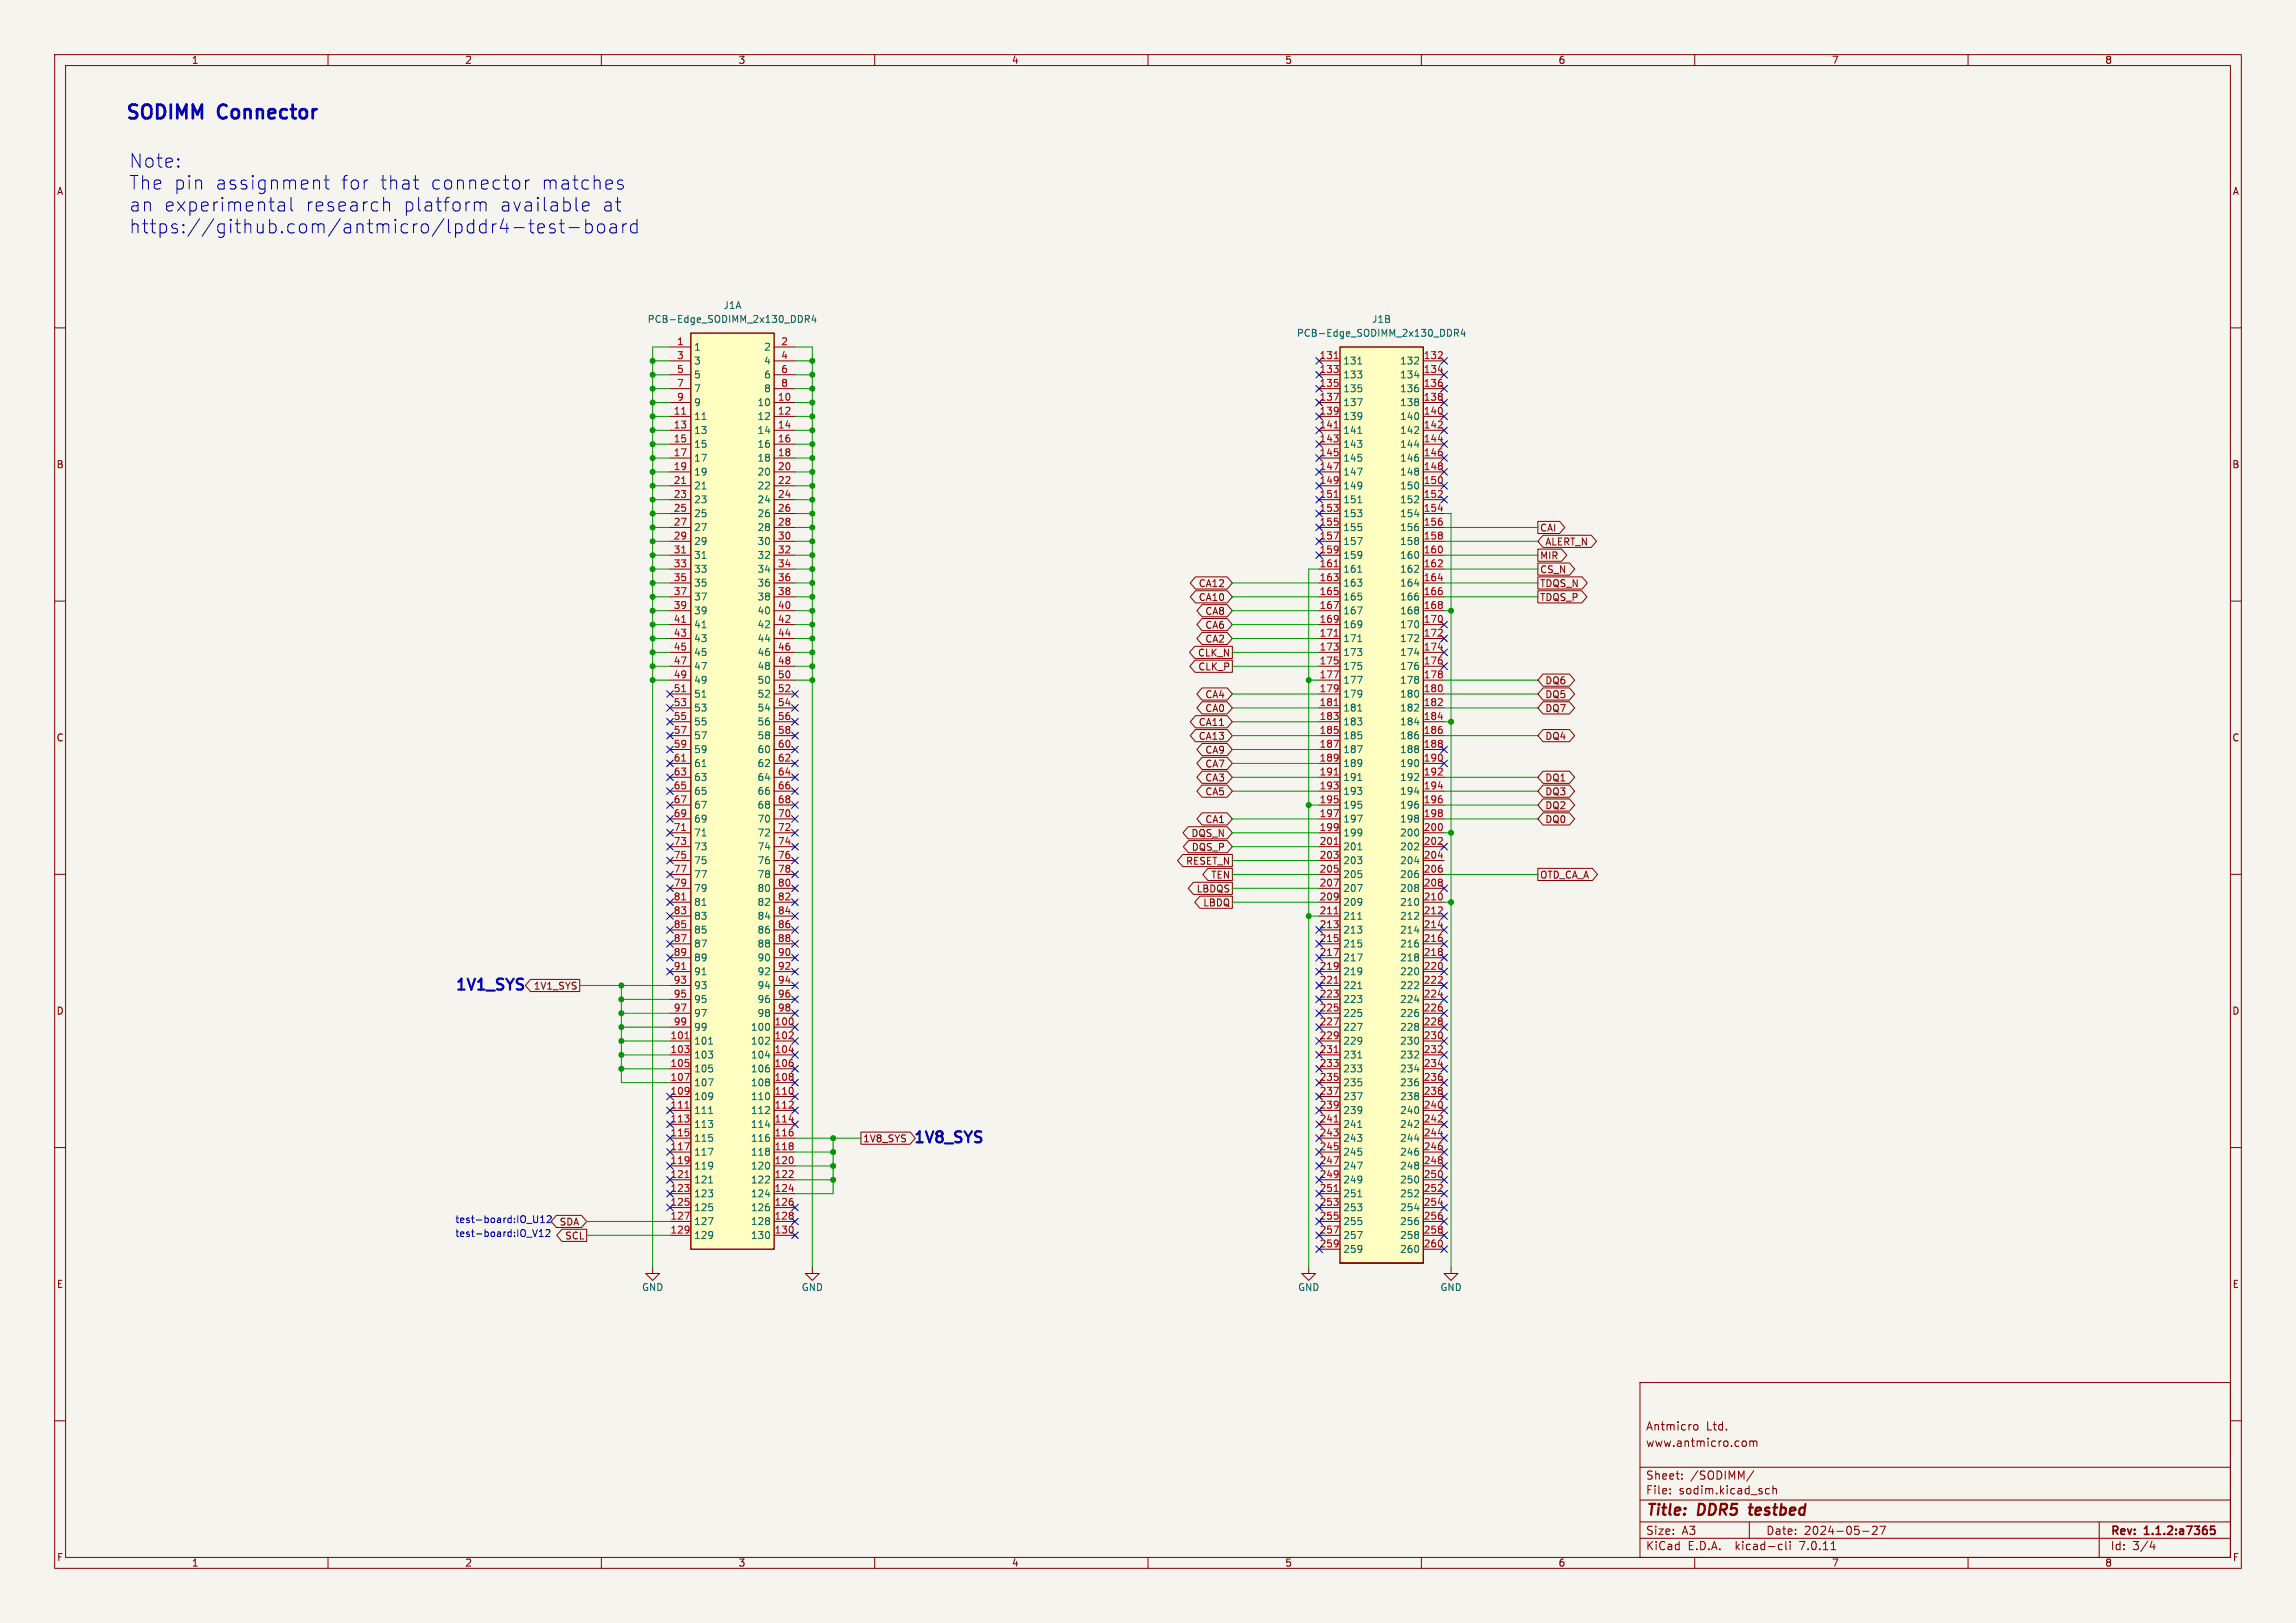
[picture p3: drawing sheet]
<svg xmlns="http://www.w3.org/2000/svg" width="420mm" height="297mm" viewBox="0 0 420 297" stroke-linecap="round" stroke-linejoin="round" font-family="sans-serif">
<defs><g id="words">
<g font-size="3.5" fill="#0000c2">
<text x="22.9" y="22">SODIMM</text>
<text x="40.1" y="22">Connector</text>
<text x="23.5" y="30.9">Note:</text>
<text x="23.5" y="34.9">The pin</text>
<text x="39.2" y="34.9">assignment</text>
<text x="62.1" y="34.9">for</text>
<text x="69.2" y="34.9">that</text>
<text x="78.4" y="34.9">connector</text>
<text x="98.6" y="34.9">matches</text>
<text x="23.5" y="38.9">an</text>
<text x="29.9" y="38.9">experimental</text>
<text x="55.7" y="38.9">research</text>
<text x="73.5" y="38.9">platform</text>
<text x="91.1" y="38.9">available</text>
<text x="109.8" y="38.9">at</text>
<text x="23.5" y="42.9">https://github.com/antmicro/lpddr4-test-board</text>
</g>
<g font-size="2.8" fill="#0000c2">
<text x="83.2" y="181.4">1V1_SYS</text>
<text x="167" y="209.3">1V8_SYS</text>
</g>
<g font-size="2.8" fill="#840000">
<text x="301" y="277.9">Title:</text>
<text x="310.6" y="277.9">DDR5</text>
<text x="320.9" y="277.9">testbed</text>
</g>
<g font-size="2.1" fill="#840000">
<text x="301" y="262">Antmicro</text>
<text x="312.1" y="262">Ltd.</text>
<text x="301" y="265">www.antmicro.com</text>
<text x="301" y="273.7">File:</text>
<text x="301" y="271">Sheet:</text>
<text x="307.1" y="273.7">sodim.kicad_sch</text>
<text x="309.2" y="271">/SODIMM/</text>
<text x="301" y="281.1">Size:</text>
<text x="307.6" y="281.1">A3</text>
<text x="323" y="281.1">Date:</text>
<text x="330" y="281.1">2024-05-27</text>
<text x="386" y="281.3">Rev:</text>
<text x="392.4" y="281.3">1.1.2:a7365</text>
<text x="301" y="283.9">KiCad</text>
<text x="308.7" y="283.9">E.D.A.</text>
<text x="317.6" y="283.9">kicad-cli</text>
<text x="329.5" y="283.9">7.0.11</text>
<text x="386" y="283.9">Id:</text>
<text x="390.1" y="283.9">3/4</text>
</g>
<g font-size="1.8" fill="#840000">
<text x="35" y="11.9">1</text>
<text x="85" y="11.9">2</text>
<text x="135" y="11.9">3</text>
<text x="185" y="11.9">4</text>
<text x="235" y="11.9">5</text>
<text x="285" y="11.9">6</text>
<text x="335" y="11.9">7</text>
<text x="385" y="11.9">8</text>
<text x="10.3" y="35.9">A</text>
<text x="408.3" y="35.9">A</text>
<text x="10.3" y="85.9">B</text>
<text x="408.2" y="85.9">B</text>
<text x="281.6" y="97.5">CAI</text>
<text x="282.6" y="100">ALERT_N</text>
<text x="219.2" y="107.6">CA12</text>
<text x="281.6" y="102.6">MIR</text>
<text x="281.6" y="105.1">CS_N</text>
<text x="281.6" y="107.6">TDQS_N</text>
<text x="219.2" y="110.2">CA10</text>
<text x="220.4" y="112.7">CA8</text>
<text x="281.6" y="110.2">TDQS_P</text>
<text x="220.4" y="117.8">CA2</text>
<text x="220.4" y="115.3">CA6</text>
<text x="219" y="120.3">CLK_N</text>
<text x="219.1" y="122.9">CLK_P</text>
<text x="282.6" y="125.4">DQ6</text>
<text x="220.4" y="128">CA4</text>
<text x="220.4" y="130.5">CA0</text>
<text x="282.6" y="128">DQ5</text>
<text x="282.6" y="130.5">DQ7</text>
<text x="10.3" y="135.9">C</text>
<text x="219.2" y="135.6">CA13</text>
<text x="219.2" y="133">CA11</text>
<text x="282.6" y="135.6">DQ4</text>
<text x="408.2" y="135.9">C</text>
<text x="220.4" y="140.7">CA7</text>
<text x="220.4" y="138.1">CA9</text>
<text x="220.4" y="143.2">CA3</text>
<text x="282.6" y="143.2">DQ1</text>
<text x="220.4" y="145.7">CA5</text>
<text x="282.6" y="145.7">DQ3</text>
<text x="282.6" y="148.3">DQ2</text>
<text x="217.8" y="153.4">DQS_N</text>
<text x="217.9" y="155.9">DQS_P</text>
<text x="220.4" y="150.8">CA1</text>
<text x="282.6" y="150.8">DQ0</text>
<text x="216.9" y="158.4">RESET_N</text>
<text x="221.5" y="161">TEN</text>
<text x="281.6" y="161">OTD_CA_A</text>
<text x="218.8" y="163.5">LBDQS</text>
<text x="220" y="166.1">LBDQ</text>
<text x="10.3" y="185.9">D</text>
<text x="97.5" y="181.3">1V1_SYS</text>
<text x="408.2" y="185.9">D</text>
<text x="157.8" y="209.2">1V8_SYS</text>
<text x="102.3" y="224.5">SDA</text>
<text x="103.3" y="227">SCL</text>
<text x="10.3" y="235.9">E</text>
<text x="408.3" y="235.9">E</text>
<text x="10.3" y="285.9">F</text>
<text x="35" y="286.9">1</text>
<text x="85" y="286.9">2</text>
<text x="135" y="286.9">3</text>
<text x="185" y="286.9">4</text>
<text x="235" y="286.9">5</text>
<text x="285" y="286.9">6</text>
<text x="335" y="286.9">7</text>
<text x="385" y="286.9">8</text>
<text x="408.3" y="285.9">F</text>
</g>
<g font-size="1.8" fill="#006464">
<text x="118.4" y="59.3">PCB-Edge_SODIMM_2x130_DDR4</text>
<text x="132.3" y="56.7">J1A</text>
<text x="250.9" y="59.3">J1B</text>
<text x="126.9" y="64.4">1</text>
<text x="139.7" y="64.4">2</text>
<text x="237.1" y="61.8">PCB-Edge_SODIMM_2x130_DDR4</text>
<text x="126.9" y="66.9">3</text>
<text x="126.9" y="69.4">5</text>
<text x="126.9" y="72">7</text>
<text x="139.7" y="66.9">4</text>
<text x="139.7" y="69.4">6</text>
<text x="139.7" y="72">8</text>
<text x="245.6" y="66.9">131</text>
<text x="245.6" y="69.4">133</text>
<text x="245.6" y="72">135</text>
<text x="256" y="66.9">132</text>
<text x="256" y="69.4">134</text>
<text x="256" y="72">136</text>
<text x="126.9" y="77.1">11</text>
<text x="126.9" y="74.5">9</text>
<text x="138.5" y="74.5">10</text>
<text x="138.5" y="77.1">12</text>
<text x="245.6" y="74.5">137</text>
<text x="245.6" y="77.1">139</text>
<text x="256" y="74.5">138</text>
<text x="256" y="77.1">140</text>
<text x="126.9" y="79.6">13</text>
<text x="126.9" y="82.1">15</text>
<text x="138.5" y="79.6">14</text>
<text x="138.5" y="82.1">16</text>
<text x="245.6" y="79.6">141</text>
<text x="245.6" y="82.1">143</text>
<text x="256" y="79.6">142</text>
<text x="256" y="82.1">144</text>
<text x="126.9" y="84.7">17</text>
<text x="126.9" y="87.2">19</text>
<text x="126.9" y="89.8">21</text>
<text x="138.5" y="84.7">18</text>
<text x="138.5" y="87.2">20</text>
<text x="138.5" y="89.8">22</text>
<text x="245.6" y="84.7">145</text>
<text x="245.6" y="87.2">147</text>
<text x="245.6" y="89.8">149</text>
<text x="256" y="84.7">146</text>
<text x="256" y="87.2">148</text>
<text x="256" y="89.8">150</text>
<text x="126.9" y="92.3">23</text>
<text x="126.9" y="94.8">25</text>
<text x="138.5" y="92.3">24</text>
<text x="138.5" y="94.8">26</text>
<text x="245.6" y="92.3">151</text>
<text x="245.6" y="94.8">153</text>
<text x="256" y="92.3">152</text>
<text x="256" y="94.8">154</text>
<text x="126.9" y="97.4">27</text>
<text x="126.9" y="99.9">29</text>
<text x="138.5" y="97.4">28</text>
<text x="138.5" y="99.9">30</text>
<text x="245.6" y="97.4">155</text>
<text x="245.6" y="99.9">157</text>
<text x="256" y="97.4">156</text>
<text x="256" y="99.9">158</text>
<text x="126.9" y="102.5">31</text>
<text x="126.9" y="105">33</text>
<text x="126.9" y="107.5">35</text>
<text x="138.5" y="102.5">32</text>
<text x="138.5" y="105">34</text>
<text x="138.5" y="107.5">36</text>
<text x="245.6" y="102.5">159</text>
<text x="245.6" y="105">161</text>
<text x="245.6" y="107.5">163</text>
<text x="256" y="102.5">160</text>
<text x="256" y="105">162</text>
<text x="256" y="107.5">164</text>
<text x="126.9" y="110.1">37</text>
<text x="126.9" y="112.6">39</text>
<text x="138.5" y="110.1">38</text>
<text x="138.5" y="112.6">40</text>
<text x="245.6" y="110.1">165</text>
<text x="245.6" y="112.6">167</text>
<text x="256" y="110.1">166</text>
<text x="256" y="112.6">168</text>
<text x="126.9" y="115.2">41</text>
<text x="126.9" y="117.7">43</text>
<text x="138.5" y="115.2">42</text>
<text x="138.5" y="117.7">44</text>
<text x="245.6" y="115.2">169</text>
<text x="245.6" y="117.7">171</text>
<text x="256" y="115.2">170</text>
<text x="256" y="117.7">172</text>
<text x="126.9" y="120.2">45</text>
<text x="126.9" y="122.8">47</text>
<text x="126.9" y="125.3">49</text>
<text x="138.5" y="120.2">46</text>
<text x="138.5" y="122.8">48</text>
<text x="138.5" y="125.3">50</text>
<text x="245.6" y="120.2">173</text>
<text x="245.6" y="122.8">175</text>
<text x="245.6" y="125.3">177</text>
<text x="256" y="120.2">174</text>
<text x="256" y="122.8">176</text>
<text x="256" y="125.3">178</text>
<text x="126.9" y="127.9">51</text>
<text x="126.9" y="130.4">53</text>
<text x="138.5" y="127.9">52</text>
<text x="138.5" y="130.4">54</text>
<text x="245.6" y="127.9">179</text>
<text x="245.6" y="130.4">181</text>
<text x="256" y="127.9">180</text>
<text x="256" y="130.4">182</text>
<text x="126.9" y="132.9">55</text>
<text x="126.9" y="135.5">57</text>
<text x="138.5" y="132.9">56</text>
<text x="138.5" y="135.5">58</text>
<text x="245.6" y="132.9">183</text>
<text x="245.6" y="135.5">185</text>
<text x="256" y="132.9">184</text>
<text x="256" y="135.5">186</text>
<text x="126.9" y="138">59</text>
<text x="126.9" y="140.6">61</text>
<text x="126.9" y="143.1">63</text>
<text x="138.5" y="138">60</text>
<text x="138.5" y="140.6">62</text>
<text x="138.5" y="143.1">64</text>
<text x="245.6" y="138">187</text>
<text x="245.6" y="140.6">189</text>
<text x="245.6" y="143.1">191</text>
<text x="256" y="138">188</text>
<text x="256" y="140.6">190</text>
<text x="256" y="143.1">192</text>
<text x="126.9" y="145.6">65</text>
<text x="126.9" y="148.2">67</text>
<text x="138.5" y="145.6">66</text>
<text x="138.5" y="148.2">68</text>
<text x="245.6" y="145.6">193</text>
<text x="245.6" y="148.2">195</text>
<text x="256" y="145.6">194</text>
<text x="256" y="148.2">196</text>
<text x="126.9" y="150.7">69</text>
<text x="126.9" y="153.3">71</text>
<text x="126.9" y="155.8">73</text>
<text x="138.5" y="150.7">70</text>
<text x="138.5" y="153.3">72</text>
<text x="138.5" y="155.8">74</text>
<text x="245.6" y="150.7">197</text>
<text x="245.6" y="153.3">199</text>
<text x="245.6" y="155.8">201</text>
<text x="256" y="150.7">198</text>
<text x="256" y="153.3">200</text>
<text x="256" y="155.8">202</text>
<text x="126.9" y="158.3">75</text>
<text x="126.9" y="160.9">77</text>
<text x="138.5" y="158.3">76</text>
<text x="138.5" y="160.9">78</text>
<text x="245.6" y="158.3">203</text>
<text x="245.6" y="160.9">205</text>
<text x="256" y="158.3">204</text>
<text x="256" y="160.9">206</text>
<text x="126.9" y="163.4">79</text>
<text x="126.9" y="166">81</text>
<text x="138.5" y="163.4">80</text>
<text x="138.5" y="166">82</text>
<text x="245.6" y="163.4">207</text>
<text x="245.6" y="166">209</text>
<text x="256" y="163.4">208</text>
<text x="256" y="166">210</text>
<text x="126.9" y="168.5">83</text>
<text x="126.9" y="171">85</text>
<text x="126.9" y="173.6">87</text>
<text x="138.5" y="168.5">84</text>
<text x="138.5" y="171">86</text>
<text x="138.5" y="173.6">88</text>
<text x="245.6" y="168.5">211</text>
<text x="245.6" y="171">213</text>
<text x="245.6" y="173.6">215</text>
<text x="256" y="168.5">212</text>
<text x="256" y="171">214</text>
<text x="256" y="173.6">216</text>
<text x="126.9" y="176.1">89</text>
<text x="126.9" y="178.7">91</text>
<text x="138.5" y="176.1">90</text>
<text x="138.5" y="178.7">92</text>
<text x="245.6" y="176.1">217</text>
<text x="245.6" y="178.7">219</text>
<text x="256" y="176.1">218</text>
<text x="256" y="178.7">220</text>
<text x="126.9" y="181.2">93</text>
<text x="126.9" y="183.7">95</text>
<text x="138.5" y="181.2">94</text>
<text x="138.5" y="183.7">96</text>
<text x="245.6" y="181.2">221</text>
<text x="245.6" y="183.7">223</text>
<text x="256" y="181.2">222</text>
<text x="256" y="183.7">224</text>
<text x="126.9" y="191.4">101</text>
<text x="126.9" y="186.3">97</text>
<text x="126.9" y="188.8">99</text>
<text x="137.3" y="188.8">100</text>
<text x="137.3" y="191.4">102</text>
<text x="138.5" y="186.3">98</text>
<text x="245.6" y="186.3">225</text>
<text x="245.6" y="188.8">227</text>
<text x="245.6" y="191.4">229</text>
<text x="256" y="186.3">226</text>
<text x="256" y="188.8">228</text>
<text x="256" y="191.4">230</text>
<text x="126.9" y="193.9">103</text>
<text x="126.9" y="196.4">105</text>
<text x="137.3" y="193.9">104</text>
<text x="137.3" y="196.4">106</text>
<text x="245.6" y="193.9">231</text>
<text x="245.6" y="196.4">233</text>
<text x="256" y="193.9">232</text>
<text x="256" y="196.4">234</text>
<text x="126.9" y="199">107</text>
<text x="126.9" y="201.5">109</text>
<text x="137.3" y="199">108</text>
<text x="137.3" y="201.5">110</text>
<text x="245.6" y="199">235</text>
<text x="245.6" y="201.5">237</text>
<text x="256" y="199">236</text>
<text x="256" y="201.5">238</text>
<text x="126.9" y="204.1">111</text>
<text x="126.9" y="206.6">113</text>
<text x="126.9" y="209.1">115</text>
<text x="137.3" y="204.1">112</text>
<text x="137.3" y="206.6">114</text>
<text x="137.3" y="209.1">116</text>
<text x="245.6" y="204.1">239</text>
<text x="245.6" y="206.6">241</text>
<text x="245.6" y="209.1">243</text>
<text x="256" y="204.1">240</text>
<text x="256" y="206.6">242</text>
<text x="256" y="209.1">244</text>
<text x="126.9" y="211.7">117</text>
<text x="126.9" y="214.2">119</text>
<text x="137.3" y="211.7">118</text>
<text x="137.3" y="214.2">120</text>
<text x="245.6" y="211.7">245</text>
<text x="245.6" y="214.2">247</text>
<text x="256" y="211.7">246</text>
<text x="256" y="214.2">248</text>
<text x="126.9" y="216.8">121</text>
<text x="126.9" y="219.3">123</text>
<text x="126.9" y="221.8">125</text>
<text x="137.3" y="216.8">122</text>
<text x="137.3" y="219.3">124</text>
<text x="137.3" y="221.8">126</text>
<text x="245.6" y="216.8">249</text>
<text x="245.6" y="219.3">251</text>
<text x="245.6" y="221.8">253</text>
<text x="256" y="216.8">250</text>
<text x="256" y="219.3">252</text>
<text x="256" y="221.8">254</text>
<text x="126.9" y="224.4">127</text>
<text x="126.9" y="226.9">129</text>
<text x="137.3" y="224.4">128</text>
<text x="137.3" y="226.9">130</text>
<text x="245.6" y="224.4">255</text>
<text x="245.6" y="226.9">257</text>
<text x="256" y="224.4">256</text>
<text x="256" y="226.9">258</text>
<text x="245.6" y="229.5">259</text>
<text x="256" y="229.5">260</text>
<text x="117.3" y="236.4">GND</text>
<text x="146.6" y="236.4">GND</text>
<text x="237.4" y="236.4">GND</text>
<text x="263.4" y="236.4">GND</text>
</g>
<g font-size="1.8" fill="#a90000">
<text x="123.8" y="63.2">1</text>
<text x="123.8" y="65.8">3</text>
<text x="142.8" y="63.2">2</text>
<text x="142.8" y="65.8">4</text>
<text x="241.3" y="65.8">131</text>
<text x="260.3" y="65.8">132</text>
<text x="123.8" y="68.3">5</text>
<text x="123.8" y="70.9">7</text>
<text x="142.8" y="68.3">6</text>
<text x="142.8" y="70.9">8</text>
<text x="241.3" y="68.3">133</text>
<text x="241.3" y="70.9">135</text>
<text x="260.3" y="68.3">134</text>
<text x="260.3" y="70.9">136</text>
<text x="123.1" y="75.9">11</text>
<text x="123.8" y="73.4">9</text>
<text x="142.2" y="73.4">10</text>
<text x="142.2" y="75.9">12</text>
<text x="241.3" y="73.4">137</text>
<text x="241.3" y="75.9">139</text>
<text x="260.3" y="73.4">138</text>
<text x="260.3" y="75.9">140</text>
<text x="123.1" y="78.5">13</text>
<text x="123.1" y="81">15</text>
<text x="123.1" y="83.6">17</text>
<text x="142.2" y="78.5">14</text>
<text x="142.2" y="81">16</text>
<text x="142.2" y="83.6">18</text>
<text x="241.3" y="78.5">141</text>
<text x="241.3" y="81">143</text>
<text x="241.3" y="83.6">145</text>
<text x="260.3" y="78.5">142</text>
<text x="260.3" y="81">144</text>
<text x="260.3" y="83.6">146</text>
<text x="123.1" y="86.1">19</text>
<text x="123.1" y="88.6">21</text>
<text x="142.2" y="86.1">20</text>
<text x="142.2" y="88.6">22</text>
<text x="241.3" y="86.1">147</text>
<text x="241.3" y="88.6">149</text>
<text x="260.3" y="86.1">148</text>
<text x="260.3" y="88.6">150</text>
<text x="123.1" y="91.2">23</text>
<text x="123.1" y="93.7">25</text>
<text x="142.2" y="91.2">24</text>
<text x="142.2" y="93.7">26</text>
<text x="241.3" y="91.2">151</text>
<text x="241.3" y="93.7">153</text>
<text x="260.3" y="91.2">152</text>
<text x="260.3" y="93.7">154</text>
<text x="123.1" y="96.3">27</text>
<text x="123.1" y="98.8">29</text>
<text x="123.1" y="101.3">31</text>
<text x="142.2" y="96.3">28</text>
<text x="142.2" y="98.8">30</text>
<text x="142.2" y="101.3">32</text>
<text x="241.3" y="96.3">155</text>
<text x="241.3" y="98.8">157</text>
<text x="241.3" y="101.3">159</text>
<text x="260.3" y="96.3">156</text>
<text x="260.3" y="98.8">158</text>
<text x="260.3" y="101.3">160</text>
<text x="123.1" y="103.9">33</text>
<text x="123.1" y="106.4">35</text>
<text x="142.2" y="103.9">34</text>
<text x="142.2" y="106.4">36</text>
<text x="241.3" y="103.9">161</text>
<text x="241.3" y="106.4">163</text>
<text x="260.3" y="103.9">162</text>
<text x="260.3" y="106.4">164</text>
<text x="123.1" y="109">37</text>
<text x="123.1" y="111.5">39</text>
<text x="142.2" y="109">38</text>
<text x="142.2" y="111.5">40</text>
<text x="241.3" y="109">165</text>
<text x="241.3" y="111.5">167</text>
<text x="260.3" y="109">166</text>
<text x="260.3" y="111.5">168</text>
<text x="123.1" y="114">41</text>
<text x="123.1" y="116.6">43</text>
<text x="123.1" y="119.1">45</text>
<text x="142.2" y="114">42</text>
<text x="142.2" y="116.6">44</text>
<text x="142.2" y="119.1">46</text>
<text x="241.3" y="114">169</text>
<text x="241.3" y="116.6">171</text>
<text x="241.3" y="119.1">173</text>
<text x="260.3" y="114">170</text>
<text x="260.3" y="116.6">172</text>
<text x="260.3" y="119.1">174</text>
<text x="123.1" y="121.7">47</text>
<text x="123.1" y="124.2">49</text>
<text x="142.2" y="121.7">48</text>
<text x="142.2" y="124.2">50</text>
<text x="241.3" y="121.7">175</text>
<text x="241.3" y="124.2">177</text>
<text x="260.3" y="121.7">176</text>
<text x="260.3" y="124.2">178</text>
<text x="123.1" y="126.7">51</text>
<text x="123.1" y="129.3">53</text>
<text x="123.1" y="131.8">55</text>
<text x="142.2" y="126.7">52</text>
<text x="142.2" y="129.3">54</text>
<text x="142.2" y="131.8">56</text>
<text x="241.3" y="126.7">179</text>
<text x="241.3" y="129.3">181</text>
<text x="241.3" y="131.8">183</text>
<text x="260.3" y="126.7">180</text>
<text x="260.3" y="129.3">182</text>
<text x="260.3" y="131.8">184</text>
<text x="123.1" y="134.4">57</text>
<text x="123.1" y="136.9">59</text>
<text x="142.2" y="134.4">58</text>
<text x="142.2" y="136.9">60</text>
<text x="241.3" y="134.4">185</text>
<text x="241.3" y="136.9">187</text>
<text x="260.3" y="134.4">186</text>
<text x="260.3" y="136.9">188</text>
<text x="123.1" y="139.4">61</text>
<text x="123.1" y="142">63</text>
<text x="142.2" y="139.4">62</text>
<text x="142.2" y="142">64</text>
<text x="241.3" y="139.4">189</text>
<text x="241.3" y="142">191</text>
<text x="260.3" y="139.4">190</text>
<text x="260.3" y="142">192</text>
<text x="123.1" y="144.5">65</text>
<text x="123.1" y="147.1">67</text>
<text x="123.1" y="149.6">69</text>
<text x="142.2" y="144.5">66</text>
<text x="142.2" y="147.1">68</text>
<text x="142.2" y="149.6">70</text>
<text x="241.3" y="144.5">193</text>
<text x="241.3" y="147.1">195</text>
<text x="241.3" y="149.6">197</text>
<text x="260.3" y="144.5">194</text>
<text x="260.3" y="147.1">196</text>
<text x="260.3" y="149.6">198</text>
<text x="123.1" y="152.1">71</text>
<text x="123.1" y="154.7">73</text>
<text x="142.2" y="152.1">72</text>
<text x="142.2" y="154.7">74</text>
<text x="241.3" y="152.1">199</text>
<text x="241.3" y="154.7">201</text>
<text x="260.3" y="152.1">200</text>
<text x="260.3" y="154.7">202</text>
<text x="123.1" y="157.2">75</text>
<text x="123.1" y="159.8">77</text>
<text x="142.2" y="157.2">76</text>
<text x="142.2" y="159.8">78</text>
<text x="241.3" y="157.2">203</text>
<text x="241.3" y="159.8">205</text>
<text x="260.3" y="157.2">204</text>
<text x="260.3" y="159.8">206</text>
<text x="123.1" y="162.3">79</text>
<text x="123.1" y="164.8">81</text>
<text x="123.1" y="167.4">83</text>
<text x="142.2" y="162.3">80</text>
<text x="142.2" y="164.8">82</text>
<text x="142.2" y="167.4">84</text>
<text x="241.3" y="162.3">207</text>
<text x="241.3" y="164.8">209</text>
<text x="241.3" y="167.4">211</text>
<text x="260.3" y="162.3">208</text>
<text x="260.3" y="164.8">210</text>
<text x="260.3" y="167.4">212</text>
<text x="123.1" y="169.9">85</text>
<text x="123.1" y="172.5">87</text>
<text x="142.2" y="169.9">86</text>
<text x="142.2" y="172.5">88</text>
<text x="241.3" y="169.9">213</text>
<text x="241.3" y="172.5">215</text>
<text x="260.3" y="169.9">214</text>
<text x="260.3" y="172.5">216</text>
<text x="123.1" y="175">89</text>
<text x="123.1" y="177.5">91</text>
<text x="142.2" y="175">90</text>
<text x="142.2" y="177.5">92</text>
<text x="241.3" y="175">217</text>
<text x="241.3" y="177.5">219</text>
<text x="260.3" y="175">218</text>
<text x="260.3" y="177.5">220</text>
<text x="123.1" y="180.1">93</text>
<text x="123.1" y="182.6">95</text>
<text x="123.1" y="185.2">97</text>
<text x="142.2" y="180.1">94</text>
<text x="142.2" y="182.6">96</text>
<text x="142.2" y="185.2">98</text>
<text x="241.3" y="180.1">221</text>
<text x="241.3" y="182.6">223</text>
<text x="241.3" y="185.2">225</text>
<text x="260.3" y="180.1">222</text>
<text x="260.3" y="182.6">224</text>
<text x="260.3" y="185.2">226</text>
<text x="122.5" y="190.2">101</text>
<text x="123.1" y="187.7">99</text>
<text x="141.6" y="187.7">100</text>
<text x="141.6" y="190.2">102</text>
<text x="241.3" y="187.7">227</text>
<text x="241.3" y="190.2">229</text>
<text x="260.3" y="187.7">228</text>
<text x="260.3" y="190.2">230</text>
<text x="122.5" y="192.8">103</text>
<text x="122.5" y="195.3">105</text>
<text x="122.5" y="197.9">107</text>
<text x="141.6" y="192.8">104</text>
<text x="141.6" y="195.3">106</text>
<text x="141.6" y="197.9">108</text>
<text x="241.3" y="192.8">231</text>
<text x="241.3" y="195.3">233</text>
<text x="241.3" y="197.9">235</text>
<text x="260.3" y="192.8">232</text>
<text x="260.3" y="195.3">234</text>
<text x="260.3" y="197.9">236</text>
<text x="122.5" y="200.4">109</text>
<text x="122.5" y="202.9">111</text>
<text x="141.6" y="200.4">110</text>
<text x="141.6" y="202.9">112</text>
<text x="241.3" y="200.4">237</text>
<text x="241.3" y="202.9">239</text>
<text x="260.3" y="200.4">238</text>
<text x="260.3" y="202.9">240</text>
<text x="122.5" y="205.5">113</text>
<text x="122.5" y="208">115</text>
<text x="141.6" y="205.5">114</text>
<text x="141.6" y="208">116</text>
<text x="241.3" y="205.5">241</text>
<text x="241.3" y="208">243</text>
<text x="260.3" y="205.5">242</text>
<text x="260.3" y="208">244</text>
<text x="122.5" y="210.6">117</text>
<text x="122.5" y="213.1">119</text>
<text x="122.5" y="215.6">121</text>
<text x="141.6" y="210.6">118</text>
<text x="141.6" y="213.1">120</text>
<text x="141.6" y="215.6">122</text>
<text x="241.3" y="210.6">245</text>
<text x="241.3" y="213.1">247</text>
<text x="241.3" y="215.6">249</text>
<text x="260.3" y="210.6">246</text>
<text x="260.3" y="213.1">248</text>
<text x="260.3" y="215.6">250</text>
<text x="122.5" y="218.2">123</text>
<text x="122.5" y="220.7">125</text>
<text x="141.6" y="218.2">124</text>
<text x="141.6" y="220.7">126</text>
<text x="241.3" y="218.2">251</text>
<text x="241.3" y="220.7">253</text>
<text x="260.3" y="218.2">252</text>
<text x="260.3" y="220.7">254</text>
<text x="122.5" y="223.3">127</text>
<text x="122.5" y="225.8">129</text>
<text x="141.6" y="223.3">128</text>
<text x="141.6" y="225.8">130</text>
<text x="241.3" y="223.3">255</text>
<text x="241.3" y="225.8">257</text>
<text x="260.3" y="223.3">256</text>
<text x="260.3" y="225.8">258</text>
<text x="241.3" y="228.3">259</text>
<text x="260.3" y="228.3">260</text>
</g>
<g font-size="1.8" fill="#0000c2">
<text x="83.2" y="226.4">test-board:IO_V12</text>
<text x="83.2" y="223.9">test-board:IO_U12</text>
</g>
</g></defs>
<path d="M0 0h420v297h-420z" fill="#f5f4ef" stroke="#f5f4ef" stroke-width=".18"/>
<g fill="none" stroke="#840000" stroke-width=".18">
<path d="M10 10h400v277h-400zM12 12h396v273h-396zM60 10v2M110 10v2M160 10v2M210 10v2M260 10v2M310 10v2M360 10v2M10 60h2M408 60h2M122.6 63.5h3.8"/>
<path d="M122.6 73.7h3.8M122.6 76.2h3.8M122.6 78.7h3.8M122.6 66h3.8M122.6 68.6h3.8M122.6 71.1h3.8M141.6 63.5h3.8M141.6 73.7h3.8M141.6 76.2h3.8M141.6 78.7h3.8M141.6 66h3.8M141.6 68.6h3.8"/>
<path d="M141.6 71.1h3.8M241.3 73.7h3.8M241.3 76.2h3.8M241.3 78.7h3.8M241.3 66h3.8M241.3 68.6h3.8M241.3 71.1h3.8M260.3 73.7h3.9M260.3 76.2h3.9M260.3 78.7h3.9M260.3 66h3.9M260.3 68.6h3.9"/>
<path d="M260.3 71.1h3.9M122.6 81.3h3.8M122.6 83.8h3.8M122.6 86.4h3.8M122.6 88.9h3.8M122.6 91.4h3.8M122.6 94h3.8M122.6 96.5h3.8M122.6 99.1h3.8M141.6 81.3h3.8M141.6 83.8h3.8M141.6 86.4h3.8"/>
<path d="M141.6 88.9h3.8M141.6 91.4h3.8M141.6 94h3.8M141.6 96.5h3.8M141.6 99.1h3.8M241.3 81.3h3.8M241.3 83.8h3.8M241.3 86.4h3.8M241.3 88.9h3.8M241.3 91.4h3.8M241.3 94h3.8M241.3 96.5h3.8"/>
<path d="M241.3 99.1h3.8M260.3 81.3h3.9M260.3 83.8h3.9M260.3 86.4h3.9M260.3 88.9h3.9M260.3 91.4h3.9M260.3 94h3.9M260.3 96.5h3.9M260.3 99.1h3.9M281.3 95.4h4l.9 1.1-.9 1.1h-4zM282.3 97.9h8.8l.9 1.2-.9 1.1h-8.8l-1-1.1zM10 110h2"/>
<path d="M122.6 101.6h3.8M122.6 104.1h3.8M122.6 106.7h3.8M122.6 109.2h3.8M122.6 111.8h3.8M122.6 114.3h3.8M122.6 116.8h3.8M122.6 119.4h3.8M141.6 101.6h3.8M141.6 104.1h3.8M141.6 106.7h3.8M141.6 109.2h3.8"/>
<path d="M141.6 111.8h3.8M141.6 114.3h3.8M141.6 116.8h3.8M141.6 119.4h3.8M218.5 118.3h6.9v2.2h-6.9l-.9-1.1zM218.7 108.1h5.8l.9 1.1-.9 1.1h-5.8l-1-1.1zM218.7 105.6h5.8l.9 1.1-.9 1.1h-5.8l-1-1.1zM219.9 115.7h4.6l.9 1.1-.9 1.2h-4.6l-1-1.2zM219.9 110.6h4.6l.9 1.2-.9 1.1h-4.6l-1-1.1zM219.9 113.2h4.6l.9 1.1-.9 1.1h-4.6l-1-1.1zM241.3 101.6h3.8M241.3 104.1h3.8"/>
<path d="M241.3 106.7h3.8M241.3 109.2h3.8M241.3 111.8h3.8M241.3 114.3h3.8M241.3 116.8h3.8M241.3 119.4h3.8M260.3 101.6h3.9M260.3 104.1h3.9M260.3 106.7h3.9M260.3 109.2h3.9M260.3 111.8h3.9M260.3 114.3h3.9"/>
<path d="M260.3 116.8h3.9M260.3 119.4h3.9M281.3 108.1h8l1 1.1-1 1.1h-8zM281.3 100.5h4.3l1 1.1-1 1.1h-4.3zM281.3 103h5.8l1 1.1-1 1.2h-5.8zM281.3 105.6h8.1l.9 1.1-.9 1.1h-8.1zM408 110h2M122.6 121.9h3.8M122.6 124.5h3.8M122.6 127h3.8M122.6 129.5h3.8M122.6 132.1h3.8"/>
<path d="M122.6 134.6h3.8M122.6 137.2h3.8M122.6 139.7h3.8M141.6 121.9h3.8M141.6 124.5h3.8M141.6 127h3.8M141.6 129.5h3.8M141.6 132.1h3.8M141.6 134.6h3.8M141.6 137.2h3.8M141.6 139.7h3.8M218.6 120.8h6.8v2.2h-6.8l-.9-1.1z"/>
<path d="M218.7 133.5h5.8l.9 1.1-.9 1.1h-5.8l-1-1.1zM218.7 131h5.8l.9 1.1-.9 1.1h-5.8l-1-1.1zM219.9 125.9h4.6l.9 1.1-.9 1.1h-4.6l-1-1.1zM219.9 138.6h4.6l.9 1.1-.9 1.1h-4.6l-1-1.1zM219.9 136h4.6l.9 1.2-.9 1.1h-4.6l-1-1.1zM219.9 128.4h4.6l.9 1.1-.9 1.2h-4.6l-1-1.2zM241.3 121.9h3.8M241.3 124.5h3.8M241.3 127h3.8M241.3 129.5h3.8M241.3 132.1h3.8M241.3 134.6h3.8"/>
<path d="M241.3 137.2h3.8M241.3 139.7h3.8M260.3 121.9h3.9M260.3 124.5h3.9M260.3 127h3.9M260.3 129.5h3.9M260.3 132.1h3.9M260.3 134.6h3.9M260.3 137.2h3.9M260.3 139.7h3.9M282.3 123.3h4.8l.9 1.2-.9 1.1h-4.8l-1-1.1zM282.3 133.5h4.8l.9 1.1-.9 1.1h-4.8l-1-1.1z"/>
<path d="M282.3 125.9h4.8l.9 1.1-.9 1.1h-4.8l-1-1.1zM282.3 128.4h4.8l.9 1.1-.9 1.2h-4.8l-1-1.2zM10 160h2M122.6 142.2h3.8M122.6 144.8h3.8M122.6 147.3h3.8M122.6 149.9h3.8M122.6 152.4h3.8M122.6 154.9h3.8M122.6 157.5h3.8M141.6 142.2h3.8M141.6 144.8h3.8"/>
<path d="M141.6 147.3h3.8M141.6 149.9h3.8M141.6 152.4h3.8M141.6 154.9h3.8M141.6 157.5h3.8M216.4 156.4h9v2.2h-9l-1-1.1zM217.3 151.3h7.2l.9 1.1-.9 1.1h-7.2l-.9-1.1zM217.4 153.8h7.1l.9 1.1-.9 1.2h-7.1l-.9-1.2zM219.9 148.7h4.6l.9 1.2-.9 1.1h-4.6l-1-1.1zM219.9 143.7h4.6l.9 1.1-.9 1.1h-4.6l-1-1.1zM219.9 141.1h4.6l.9 1.1-.9 1.2h-4.6l-1-1.2zM221 158.9h4.4v2.2h-4.4l-1-1.1z"/>
<path d="M241.3 142.2h3.8M241.3 144.8h3.8M241.3 147.3h3.8M241.3 149.9h3.8M241.3 152.4h3.8M241.3 154.9h3.8M241.3 157.5h3.8M260.3 142.2h3.9M260.3 144.8h3.9M260.3 147.3h3.9M260.3 149.9h3.9M260.3 152.4h3.9"/>
<path d="M260.3 154.9h3.9M260.3 157.5h3.9M281.3 158.9h10l.9 1.1-.9 1.1h-10zM282.3 141.1h4.8l.9 1.1-.9 1.2h-4.8l-1-1.2zM282.3 143.7h4.8l.9 1.1-.9 1.1h-4.8l-1-1.1zM282.3 148.7h4.8l.9 1.2-.9 1.1h-4.8l-1-1.1zM282.3 146.2h4.8l.9 1.1-.9 1.1h-4.8l-1-1.1zM408 160h2M97 179.2h9v2.3h-9l-.9-1.2zM122.6 160h3.8M122.6 162.6h3.8M122.6 165.1h3.8"/>
<path d="M122.6 167.6h3.8M122.6 170.2h3.8M122.6 172.7h3.8M122.6 175.3h3.8M122.6 177.8h3.8M141.6 160h3.8M141.6 162.6h3.8M141.6 165.1h3.8M141.6 167.6h3.8M141.6 170.2h3.8M141.6 172.7h3.8M141.6 175.3h3.8"/>
<path d="M141.6 177.8h3.8M218.3 161.4h7.1v2.3h-7.1l-1-1.1zM219.5 164h5.9v2.2h-5.9l-.9-1.1zM241.3 160h3.8M241.3 162.6h3.8M241.3 165.1h3.8M241.3 167.6h3.8M241.3 170.2h3.8M241.3 172.7h3.8M241.3 175.3h3.8M241.3 177.8h3.8M260.3 160h3.9"/>
<path d="M260.3 162.6h3.9M260.3 165.1h3.9M260.3 167.6h3.9M260.3 170.2h3.9M260.3 172.7h3.9M260.3 175.3h3.9M260.3 177.8h3.9M122.6 188h3.8M122.6 190.5h3.8M122.6 193h3.8M122.6 195.6h3.8M122.6 198.1h3.8"/>
<path d="M122.6 180.3h3.8M122.6 182.9h3.8M122.6 185.4h3.8M141.6 188h3.8M141.6 190.5h3.8M141.6 193h3.8M141.6 195.6h3.8M141.6 198.1h3.8M141.6 180.3h3.8M141.6 182.9h3.8M141.6 185.4h3.8M241.3 188h3.8"/>
<path d="M241.3 190.5h3.8M241.3 193h3.8M241.3 195.6h3.8M241.3 198.1h3.8M241.3 180.3h3.8M241.3 182.9h3.8M241.3 185.4h3.8M260.3 188h3.9M260.3 190.5h3.9M260.3 193h3.9M260.3 195.6h3.9M260.3 198.1h3.9"/>
<path d="M260.3 180.3h3.9M260.3 182.9h3.9M260.3 185.4h3.9M10 210h2M122.6 200.7h3.8M122.6 203.2h3.8M122.6 205.7h3.8M122.6 208.3h3.8M122.6 210.8h3.8M122.6 213.4h3.8M122.6 215.9h3.8M122.6 218.4h3.8"/>
<path d="M141.6 200.7h3.8M141.6 203.2h3.8M141.6 205.7h3.8M141.6 208.3h3.8M141.6 210.8h3.8M141.6 213.4h3.8M141.6 215.9h3.8M141.6 218.4h3.8M157.5 207.2h9l.9 1.1-.9 1.1h-9zM241.3 200.7h3.8M241.3 203.2h3.8M241.3 205.7h3.8"/>
<path d="M241.3 208.3h3.8M241.3 210.8h3.8M241.3 213.4h3.8M241.3 215.9h3.8M241.3 218.4h3.8M260.3 200.7h3.9M260.3 203.2h3.9M260.3 205.7h3.9M260.3 208.3h3.9M260.3 210.8h3.9M260.3 213.4h3.9M260.3 215.9h3.9"/>
<path d="M260.3 218.4h3.9M408 210h2M101.8 222.4h4.6l.9 1.1-.9 1.1h-4.6l-1-1.1zM102.8 224.9h4.5v2.3h-4.5l-1-1.1zM119.4 231.8v1.2h1.2l-1.2 1.3-1.3-1.3h1.3M122.6 221h3.8M122.6 223.5h3.8M122.6 226.1h3.8M141.6 221h3.8M141.6 223.5h3.8M141.6 226.1h3.8M148.6 231.8v1.2h1.3l-1.3 1.3-1.3-1.3h1.3"/>
<path d="M239.4 231.8v1.2h1.3l-1.3 1.3-1.3-1.3h1.3M241.3 221h3.8M241.3 223.5h3.8M241.3 226.1h3.8M241.3 228.6h3.8M260.3 221h3.9M260.3 223.5h3.9M260.3 226.1h3.9M260.3 228.6h3.9M265.4 231.8v1.2h1.3l-1.3 1.3-1.2-1.3h1.2M10 260h2M300 253h108v32h-108z"/>
<path d="M408 260h2M300 278.5h108M300 274.5h108M300 268.5h108M305.5 273.2v.2M305.5 272.5v.1M307.7 270.5v.2M307.7 269.8v.1M309.9 260.8l.4-.1 .3 .3v.4l-.2 .2-.3 .1-.2-.2M319.2 263.7l.2 .3v.4l-.2 .3M320 278.5v3M320.1 263.8l.4-.1 .2 .2"/>
<path d="M320.1 263.7v1M320.7 263.9l.2-.2 .4 .1 .1 .9M320.7 263.9v.8M320.8 269.1l-1.3 1.9M323.1 273.3h.6M323.1 272.5h.6M324.3 272.5l.2-.1 .4 .1v.9M324.3 271.9v1.5M342.5 279.4l.6-.1 .2 .1 .1 .3-1 1.1h1M343.9 279.3h1l-.7 1.5M384 278.5v6.5M60 285v2"/>
<path d="M110 285v2M160 285v2M210 285v2M260 285v2M300 281.5h108M310 285v2M325.6 282.6l.4 .1M326 283.5l-.4 .1M326.7 282.1v1.3l.2 .2M327.4 282.1v.1M327.4 282.6v1M334.9 283.6h.9"/>
<path d="M340.7 280.2h1.2M360 285v2M393.7 282l-.4 1.1h.9M394 282.6v1"/>
</g>
<path d="M405.1 279.3h-.7l-.1 .7 .2-.1h.5l.2 .2-.1 .5-.2 .2-.6-.2" fill="none" stroke="#840000" stroke-width=".3"/>
<path d="M319.9 275.9h.7M320.3 275.2l-.3 1.7 .3 .3" fill="none" stroke="#840000" stroke-width=".4"/>
<g fill="#ffffc2" stroke="#ffffc2" stroke-width=".18">
<path d="M126.4 61h15.2v167.6h-15.2z"/>
<path d="M245.1 63.5h15.2v167.6h-15.2z"/>
</g>
<path d="M126.4 61h15.2v167.6h-15.2zM245.1 63.5h15.2v167.6h-15.2zM245.1 231.1h15.2" fill="none" stroke="#840000" stroke-width=".25"/>
<g fill="none" stroke="#006464" stroke-width=".18">
<path d="M147.3 58.4l.6-.1 .1-.1v-.3l-.7-.2v1.3M147.6 58.4l.4 .6M148.8 57.7l-.3 .9h.8M149.1 58.2v.8M128.4 76.8h.8M248.3 73h.9l-.6 1.2M248.4 66.6h.7M248.4 79.3h.7M258.7 66.6h.8M258.7 79.3h.8M258.8 68.7h.8M259.4 65.5v.4"/>
<path d="M259.4 78.2v.4M266.1 60.9h.6l.1-.2-.1-.3-.6-.1v1.2M266.4 60.9l.4 .6M267.6 60.2l-.3 .9h.8M267.9 60.7v.8M128.4 89.5h.8M248.3 85.7h.9l-.6 1.2M248.3 98.4h.9l-.6 1.2M248.4 92h.7M258.7 92h.8M258.8 81.4h.8M258.8 94.1h.8"/>
<path d="M259.4 90.9v.4M128.4 102.2h.8M128.4 114.9h.8M248.3 111.1h.9l-.6 1.2M248.4 104.7h.7M248.4 117.4h.7M258.7 104.7h.8M258.7 117.4h.8M258.8 106.8h.8M258.8 119.5h.8M259.4 103.6v.4M259.4 116.3v.4"/>
<path d="M128.4 127.6h.8M248.3 123.8h.9l-.6 1.2M248.3 136.5h.9l-.6 1.2M248.4 130.1h.7M258.7 130.1h.8M258.8 132.2h.8M259.4 129v.4M128.4 140.3h.8M128.4 153h.8M248.3 149.2h.9l-.6 1.2M248.4 142.8h.7M248.4 155.5h.7"/>
<path d="M258.7 142.8h.8M258.7 155.5h.8M258.8 144.9h.8M258.8 157.6h.8M259.4 141.7v.4M259.4 154.4v.4M128.4 165.7h.8M128.4 178.4h.8M248.3 161.9h.9l-.6 1.2M248.3 174.6h.9l-.6 1.2M248.4 168.2h.7M258.7 168.2h.8"/>
<path d="M258.8 170.3h.8M259.4 167.1v.4M259.4 179.8v.4M129.6 197.4h.8l-.5 1.3M129.6 191.1h.8M140 191.1h.8M140 193.2h.8M140.7 189.9v.5M248.3 187.3h.9l-.6 1.2M248.3 200h.9l-.6 1.2M248.4 180.9h.7M248.4 193.6h.7"/>
<path d="M258.7 180.9h.8M258.7 193.6h.8M258.8 183h.8M258.8 195.7h.8M259.4 192.5v.4M129.6 210.1h.8l-.5 1.3M129.6 203.8h.8M129.6 216.5h.8M140 203.8h.8M140 216.5h.8M140 205.9h.8M140 218.6h.8"/>
<path d="M140.7 202.6v.5M140.7 215.3v.5M248.3 212.7h.9l-.6 1.2M248.4 206.3h.7M248.4 219h.7M258.7 206.3h.8M258.7 219h.8M258.8 208.4h.8M259.4 205.2v.4M259.4 217.9v.4M129.6 222.8h.8l-.5 1.3M248.3 225.4h.9l-.6 1.2"/>
<path d="M258.8 221.1h.8"/>
</g>
<g fill="none" stroke="#a90000" stroke-width=".18">
<path d="M124.7 75.8h.7M244 72h.8l-.5 1.2M244.1 65.6h.7M244.1 78.3h.7M263 65.6h.8M263 78.3h.8M263.1 67.7h.8M263.8 64.5v.4M263.8 77.2v.4M124.7 88.5h.7M244 84.7h.8l-.5 1.2M244 97.4h.8l-.5 1.2"/>
<path d="M244.1 91h.7M263 91h.8M263.1 80.4h.8M263.1 93.1h.8M263.8 89.9v.4M124.7 101.2h.7M124.7 113.9h.7M244 110.1h.8l-.5 1.2M244.1 103.7h.7M244.1 116.4h.7M263 103.7h.8M263 116.4h.8"/>
<path d="M263.1 105.8h.8M263.1 118.5h.8M263.8 102.6v.4M263.8 115.3v.4M124.7 126.6h.7M124.7 139.3h.7M244 122.8h.8l-.5 1.2M244 135.5h.8l-.5 1.2M244.1 129.1h.7M263 129.1h.8M263.1 131.2h.8M263.8 128v.4"/>
<path d="M124.7 152h.7M244 148.2h.8l-.5 1.2M244.1 141.8h.7M244.1 154.5h.7M263 141.8h.8M263 154.5h.8M263.1 143.9h.8M263.1 156.6h.8M263.8 140.7v.4M263.8 153.4v.4M124.7 164.7h.7M124.7 177.4h.7"/>
<path d="M244 160.9h.8l-.5 1.2M244 173.6h.8l-.5 1.2M244.1 167.2h.7M244.1 179.9h.7M263 167.2h.8M263 179.9h.8M263.1 169.3h.8M263.8 166.1v.4M263.8 178.8v.4M125.2 196.4h.9l-.6 1.3M125.3 190.1h.7M144.3 190.1h.8"/>
<path d="M144.4 192.2h.7M145 188.9v.5M244 186.3h.8l-.5 1.2M244 199h.8l-.5 1.2M244.1 192.6h.7M263 192.6h.8M263.1 182h.8M263.1 194.7h.8M263.8 191.5v.4M125.2 209.1h.9l-.6 1.3M125.3 202.8h.7M125.3 215.5h.7"/>
<path d="M144.3 202.8h.8M144.3 215.5h.8M144.4 204.9h.7M144.4 217.6h.7M145 201.6v.5M145 214.3v.5M244 211.7h.8l-.5 1.2M244.1 205.3h.7M244.1 218h.7M263 205.3h.8M263 218h.8M263.1 207.4h.8"/>
<path d="M263.8 204.2v.4M263.8 216.9v.4M125.2 221.8h.9l-.6 1.3M244 224.4h.8l-.5 1.2M263.1 220.1h.8"/>
</g>
<path d="M245.1 231.1h15.2" fill="none" stroke="#ffffc2" stroke-width=".18"/>
<g fill="none" stroke="#0000c2" stroke-width=".18">
<path d="M32.6 30.4l.1 .1-.1 .1M32.6 29.1l.1 .1-.1 .1M51 37.1l.2-.2 .7 .2 .1 .2v1.3M52 37.5l-.8 .2a.49 .49 0 0 0-.4 .4 .49 .49 0 0 0 .4 .5l.8-.1M53.2 36.1v2.2l.4 .3M57.7 32.9l.6 .2 .1 .2v1.3M59.3 32.9h.9M59.6 32.1v2.1l.1 .3 .5 .1M70.2 37.2a.62 .62 0 0 1 1 .1v1.3M70.2 36.1v2.5M75.6 32.9h1M76.1 34.5l.5 .1"/>
<path d="M86.9 37.1l.6-.2 .3 .4M87.8 37.3l.4-.4 .6 .2 .1 .2v1.3M87.8 37.3v1.3M94.8 33.1l.3 .3v.7l-.3 .4M96.1 32.9v1.7M96.8 32.9a.63 .63 0 0 0-.7 .5M106.6 37.8l1.2-.3-.2-.4-.7-.2-.3 .4v1l.1 .2 .2 .1 .7-.1M113.9 33.1l-.6-.2-.3 .4 .1 .4 .8 .2 .1 .2-.1 .4-.2 .1-.7-.1M94 41.7h1.9M96.7 41h1M97.1 40.1v2.2l.1 .2 .5 .1M98.4 41.8l1.2-.2-.1-.5-.8-.1-.3 .3v1l.1 .2 .2 .1 .8-.1"/>
<path d="M101.5 41.1l-.6-.1-.4 .3 .1 .4 .9 .2 .1 .2-.1 .4-.3 .1-.7-.1M102.3 41h.9M102.7 40.1v2.2l.1 .2 .4 .1M104.1 41.7h1.9M107.2 41.1l.7-.1 .4 .4v.7l-.2 .4-.2 .1-.7-.1M107.2 40.1v2.5M109.5 41.1a.67 .67 0 0 1 1.1 .3v.7a.68 .68 0 0 1-.7 .5 .68 .68 0 0 1-.6-.5v-.7zM111.7 41.1l.2-.1 .7 .1 .1 .2v1.3M112.7 41.6l-.8 .1a.49 .49 0 0 0-.4 .4 .49 .49 0 0 0 .4 .5l.8-.1M113.9 41v1.6M114.6 41a.64 .64 0 0 0-.7 .4M116.5 41.1l-.7-.1-.5 .4v.7l.3 .4 .2 .1 .7-.1"/>
<path d="M116.5 40.1v2.5M98.3 225l-.4 1.3M98.3 222.5v1l-.1 .2M98.6 226.3h.8M98.6 225.4l.4-.4v1.3M98.9 223.7h.7M98.9 222.8l.4-.3v1.2M99.9 225.1l.4-.1 .3 .4-.8 .9h.8M100.1 222.6l.5-.1 .2 .3-.8 .9h.8"/>
</g>
<g fill="none" stroke="#009600" stroke-width=".18">
<path d="M119.4 76.2h3.2M119.4 78.7h3.2M119.4 66h3.2M119.4 73.7h3.2M119.4 71.1h3.2M119.4 68.6h3.2M122.6 63.5h-3.2v168.3M145.4 63.5h3.2v168.3M145.4 76.2h3.2M145.4 78.7h3.2M145.4 66h3.2M145.4 73.7h3.2"/>
<path d="M145.4 71.1h3.2M145.4 68.6h3.2M119.4 96.5h3.2M119.4 99.1h3.2M119.4 86.4h3.2M119.4 88.9h3.2M119.4 94h3.2M119.4 91.4h3.2M119.4 81.3h3.2M119.4 83.8h3.2M145.4 96.5h3.2M145.4 99.1h3.2"/>
<path d="M145.4 86.4h3.2M145.4 88.9h3.2M145.4 94h3.2M145.4 91.4h3.2M145.4 81.3h3.2M145.4 83.8h3.2M264.2 96.5h17.1M264.2 99.1h17.1M264.2 94h1.2v137.8M119.4 109.2h3.2M119.4 111.8h3.2M119.4 104.1h3.2"/>
<path d="M119.4 106.7h3.2M119.4 119.4h3.2M119.4 116.8h3.2M119.4 114.3h3.2M119.4 101.6h3.2M145.4 109.2h3.2M145.4 111.8h3.2M145.4 104.1h3.2M145.4 106.7h3.2M145.4 119.4h3.2M145.4 116.8h3.2M145.4 114.3h3.2"/>
<path d="M145.4 101.6h3.2M225.4 109.2h15.9M225.4 111.8h15.9M225.4 106.7h15.9M225.4 119.4h15.9M225.4 116.8h15.9M225.4 114.3h15.9M241.3 104.1h-1.9v127.7M264.2 109.2h17.1M264.2 111.8h1.2M264.2 104.1h17.1M264.2 106.7h17.1"/>
<path d="M264.2 101.6h17.1M119.4 121.9h3.2M119.4 124.5h3.2M145.4 121.9h3.2M145.4 124.5h3.2M225.4 121.9h15.9M225.4 127h15.9M225.4 132.1h15.9M225.4 129.5h15.9M225.4 134.6h15.9M225.4 139.7h15.9M225.4 137.2h15.9"/>
<path d="M239.4 124.5h1.9M264.2 124.5h17.1M264.2 127h17.1M264.2 132.1h1.2M264.2 129.5h17.1M264.2 134.6h17.1M225.4 154.9h15.9M225.4 157.5h15.9M225.4 152.4h15.9M225.4 149.9h15.9M225.4 144.8h15.9M225.4 142.2h15.9"/>
<path d="M239.4 147.3h1.9M264.2 152.4h1.2M264.2 149.9h17.1M264.2 144.8h17.1M264.2 142.2h17.1M264.2 147.3h17.1M225.4 165.1h15.9M225.4 162.6h15.9M225.4 160h15.9M239.4 167.6h1.9M264.2 165.1h1.2M264.2 160h17.1"/>
<path d="M106 180.3h16.6M113.7 180.3v17.8h8.9M113.7 185.4h8.9M113.7 182.9h8.9M113.7 188h8.9M113.7 190.5h8.9M113.7 193h8.9M113.7 195.6h8.9M145.4 215.9h7M145.4 208.3h12.1M145.4 210.8h7M145.4 213.4h7"/>
<path d="M152.4 208.3v10.1h-7M107.3 226.1h15.3M107.3 223.5h15.3"/>
</g>
<g fill="none" stroke="#000084" stroke-width=".18">
<path d="M240.7 68l1.2 1.2M240.7 78.1l1.2 1.2M240.7 73.1l1.2 1.2M240.7 70.5l1.2 1.2M240.7 75.6l1.2 1.2M240.7 65.4l1.2 1.2M241.9 68l-1.2 1.2M241.9 78.1l-1.2 1.2M241.9 73.1l-1.2 1.2M241.9 70.5l-1.2 1.2M241.9 75.6l-1.2 1.2M241.9 65.4l-1.2 1.2"/>
<path d="M263.6 78.1l1.2 1.2M263.6 75.6l1.2 1.2M263.6 65.4l1.2 1.2M263.6 68l1.2 1.2M263.6 70.5l1.2 1.2M263.6 73.1l1.2 1.2M264.8 78.1l-1.2 1.2M264.8 75.6l-1.2 1.2M264.8 65.4l-1.2 1.2M264.8 70.5l-1.2 1.2M264.8 73.1l-1.2 1.2M264.8 68l-1.2 1.2"/>
<path d="M240.7 88.3l1.2 1.2M240.7 98.5l1.2 1.2M240.7 93.4l1.2 1.2M240.7 90.8l1.2 1.2M240.7 95.9l1.2 1.2M240.7 83.2l1.2 1.2M240.7 80.7l1.2 1.2M240.7 85.8l1.2 1.2M241.9 98.5l-1.2 1.2M241.9 88.3l-1.2 1.2M241.9 93.4l-1.2 1.2M241.9 90.8l-1.2 1.2"/>
<path d="M241.9 95.9l-1.2 1.2M241.9 83.2l-1.2 1.2M241.9 80.7l-1.2 1.2M241.9 85.8l-1.2 1.2M263.6 83.2l1.2 1.2M263.6 80.7l1.2 1.2M263.6 85.8l1.2 1.2M263.6 90.8l1.2 1.2M263.6 88.3l1.2 1.2M264.8 83.2l-1.2 1.2M264.8 80.7l-1.2 1.2M264.8 85.8l-1.2 1.2"/>
<path d="M264.8 90.8l-1.2 1.2M264.8 88.3l-1.2 1.2M240.7 101l1.2 1.2M241.9 101l-1.2 1.2M263.6 116.2l1.2 1.2M263.6 113.7l1.2 1.2M263.6 118.8l1.2 1.2M264.8 116.2l-1.2 1.2M264.8 113.7l-1.2 1.2M264.8 118.8l-1.2 1.2M121.9 136.6l1.3 1.2M121.9 126.4l1.3 1.2"/>
<path d="M121.9 131.5l1.3 1.2M121.9 128.9l1.3 1.2M121.9 134l1.3 1.2M121.9 139.1l1.3 1.2M123.2 136.6l-1.3 1.2M123.2 126.4l-1.3 1.2M123.2 131.5l-1.3 1.2M123.2 128.9l-1.3 1.2M123.2 134l-1.3 1.2M123.2 139.1l-1.3 1.2M144.8 126.4l1.2 1.2M144.8 134l1.2 1.2"/>
<path d="M144.8 131.5l1.2 1.2M144.8 128.9l1.2 1.2M144.8 139.1l1.2 1.2M144.8 136.6l1.2 1.2M146 126.4l-1.2 1.2M146 131.5l-1.2 1.2M146 134l-1.2 1.2M146 136.6l-1.2 1.2M146 128.9l-1.2 1.2M146 139.1l-1.2 1.2M263.6 121.3l1.2 1.2M263.6 136.6l1.2 1.2"/>
<path d="M263.6 139.1l1.2 1.2M264.8 121.3l-1.2 1.2M264.8 136.6l-1.2 1.2M264.8 139.1l-1.2 1.2M121.9 154.3l1.3 1.2M121.9 156.9l1.3 1.2M121.9 159.4l1.3 1.2M121.9 146.7l1.3 1.2M121.9 151.8l1.3 1.2M121.9 149.3l1.3 1.2M121.9 141.6l1.3 1.2M121.9 144.2l1.3 1.2"/>
<path d="M123.2 149.3l-1.3 1.2M123.2 154.3l-1.3 1.2M123.2 156.9l-1.3 1.2M123.2 159.4l-1.3 1.2M123.2 146.7l-1.3 1.2M123.2 151.8l-1.3 1.2M123.2 141.6l-1.3 1.2M123.2 144.2l-1.3 1.2M144.8 159.4l1.2 1.2M144.8 151.8l1.2 1.2M144.8 154.3l1.2 1.2M144.8 149.3l1.2 1.2"/>
<path d="M144.8 156.9l1.2 1.2M144.8 141.6l1.2 1.2M144.8 144.2l1.2 1.2M144.8 146.7l1.2 1.2M146 144.2l-1.2 1.2M146 141.6l-1.2 1.2M146 159.4l-1.2 1.2M146 154.3l-1.2 1.2M146 146.7l-1.2 1.2M146 149.3l-1.2 1.2M146 151.8l-1.2 1.2M146 156.9l-1.2 1.2"/>
<path d="M263.6 154.3l1.2 1.2M264.8 154.3l-1.2 1.2M121.9 162l1.3 1.2M121.9 167l1.3 1.2M121.9 164.5l1.3 1.2M121.9 177.2l1.3 1.2M121.9 169.6l1.3 1.2M121.9 172.1l1.3 1.2M121.9 174.7l1.3 1.2M123.2 162l-1.3 1.2M123.2 167l-1.3 1.2M123.2 164.5l-1.3 1.2"/>
<path d="M123.2 177.2l-1.3 1.2M123.2 169.6l-1.3 1.2M123.2 172.1l-1.3 1.2M123.2 174.7l-1.3 1.2M144.8 162l1.2 1.2M144.8 164.5l1.2 1.2M144.8 172.1l1.2 1.2M144.8 169.6l1.2 1.2M144.8 174.7l1.2 1.2M144.8 177.2l1.2 1.2M144.8 179.7l1.2 1.2M144.8 167l1.2 1.2"/>
<path d="M146 179.7l-1.2 1.2M146 162l-1.2 1.2M146 164.5l-1.2 1.2M146 172.1l-1.2 1.2M146 169.6l-1.2 1.2M146 174.7l-1.2 1.2M146 177.2l-1.2 1.2M146 167l-1.2 1.2M240.7 179.7l1.2 1.2M240.7 172.1l1.2 1.2M240.7 177.2l1.2 1.2M240.7 174.7l1.2 1.2"/>
<path d="M240.7 169.6l1.2 1.2M241.9 179.7l-1.2 1.2M241.9 172.1l-1.2 1.2M241.9 177.2l-1.2 1.2M241.9 174.7l-1.2 1.2M241.9 169.6l-1.2 1.2M263.6 172.1l1.2 1.2M263.6 169.6l1.2 1.2M263.6 174.7l1.2 1.2M263.6 167l1.2 1.2M263.6 179.7l1.2 1.2M263.6 162l1.2 1.2"/>
<path d="M263.6 177.2l1.2 1.2M264.8 172.1l-1.2 1.2M264.8 169.6l-1.2 1.2M264.8 174.7l-1.2 1.2M264.8 167l-1.2 1.2M264.8 162l-1.2 1.2M264.8 177.2l-1.2 1.2M264.8 179.7l-1.2 1.2M144.8 195l1.2 1.2M144.8 192.4l1.2 1.2M144.8 182.3l1.2 1.2M144.8 187.4l1.2 1.2"/>
<path d="M144.8 189.9l1.2 1.2M144.8 184.8l1.2 1.2M144.8 197.5l1.2 1.2M146 195l-1.2 1.2M146 197.5l-1.2 1.2M146 184.8l-1.2 1.2M146 182.3l-1.2 1.2M146 192.4l-1.2 1.2M146 189.9l-1.2 1.2M146 187.4l-1.2 1.2M240.7 195l1.2 1.2M240.7 187.4l1.2 1.2"/>
<path d="M240.7 182.3l1.2 1.2M240.7 184.8l1.2 1.2M240.7 192.4l1.2 1.2M240.7 189.9l1.2 1.2M240.7 197.5l1.2 1.2M241.9 192.4l-1.2 1.2M241.9 197.5l-1.2 1.2M241.9 189.9l-1.2 1.2M241.9 195l-1.2 1.2M241.9 187.4l-1.2 1.2M241.9 182.3l-1.2 1.2M241.9 184.8l-1.2 1.2"/>
<path d="M263.6 197.5l1.2 1.2M263.6 189.9l1.2 1.2M263.6 192.4l1.2 1.2M263.6 195l1.2 1.2M263.6 187.4l1.2 1.2M263.6 184.8l1.2 1.2M263.6 182.3l1.2 1.2M264.8 189.9l-1.2 1.2M264.8 184.8l-1.2 1.2M264.8 197.5l-1.2 1.2M264.8 192.4l-1.2 1.2M264.8 195l-1.2 1.2"/>
<path d="M264.8 187.4l-1.2 1.2M264.8 182.3l-1.2 1.2M121.9 217.8l1.3 1.2M121.9 207.7l1.3 1.2M121.9 205.1l1.3 1.2M121.9 215.3l1.3 1.2M121.9 212.8l1.3 1.2M121.9 210.2l1.3 1.2M121.9 200.1l1.3 1.2M121.9 202.6l1.3 1.2M123.2 217.8l-1.3 1.2M123.2 207.7l-1.3 1.2"/>
<path d="M123.2 205.1l-1.3 1.2M123.2 215.3l-1.3 1.2M123.2 212.8l-1.3 1.2M123.2 210.2l-1.3 1.2M123.2 200.1l-1.3 1.2M123.2 202.6l-1.3 1.2M144.8 200.1l1.2 1.2M144.8 202.6l1.2 1.2M144.8 205.1l1.2 1.2M146 200.1l-1.2 1.2M146 202.6l-1.2 1.2M146 205.1l-1.2 1.2"/>
<path d="M240.7 212.8l1.2 1.2M240.7 207.7l1.2 1.2M240.7 217.8l1.2 1.2M240.7 200.1l1.2 1.2M240.7 210.2l1.2 1.2M240.7 205.1l1.2 1.2M240.7 202.6l1.2 1.2M240.7 215.3l1.2 1.2M241.9 212.8l-1.2 1.2M241.9 207.7l-1.2 1.2M241.9 215.3l-1.2 1.2M241.9 217.8l-1.2 1.2"/>
<path d="M241.9 200.1l-1.2 1.2M241.9 210.2l-1.2 1.2M241.9 205.1l-1.2 1.2M241.9 202.6l-1.2 1.2M263.6 200.1l1.2 1.2M263.6 207.7l1.2 1.2M263.6 217.8l1.2 1.2M263.6 212.8l1.2 1.2M263.6 202.6l1.2 1.2M263.6 205.1l1.2 1.2M263.6 210.2l1.2 1.2M263.6 215.3l1.2 1.2"/>
<path d="M264.8 200.1l-1.2 1.2M264.8 207.7l-1.2 1.2M264.8 217.8l-1.2 1.2M264.8 212.8l-1.2 1.2M264.8 202.6l-1.2 1.2M264.8 205.1l-1.2 1.2M264.8 210.2l-1.2 1.2M264.8 215.3l-1.2 1.2M121.9 220.4l1.3 1.2M123.2 220.4l-1.3 1.2M144.8 225.5l1.2 1.2M144.8 220.4l1.2 1.2"/>
<path d="M144.8 222.9l1.2 1.2M146 225.5l-1.2 1.2M146 220.4l-1.2 1.2M146 222.9l-1.2 1.2M240.7 222.9l1.2 1.2M240.7 225.5l1.2 1.2M240.7 228l1.2 1.2M240.7 220.4l1.2 1.2M241.9 220.4l-1.2 1.2M241.9 222.9l-1.2 1.2M241.9 225.5l-1.2 1.2M241.9 228l-1.2 1.2"/>
<path d="M263.6 222.9l1.2 1.2M263.6 225.5l1.2 1.2M263.6 228l1.2 1.2M263.6 220.4l1.2 1.2M264.8 222.9l-1.2 1.2M264.8 225.5l-1.2 1.2M264.8 228l-1.2 1.2M264.8 220.4l-1.2 1.2"/>
</g>
<g fill="#009600" stroke="#009600" stroke-width=".18">
<circle cx="148.6" cy="73.7" r=".46"/>
<circle cx="148.6" cy="76.2" r=".46"/>
<circle cx="148.6" cy="68.6" r=".46"/>
<circle cx="148.6" cy="71.1" r=".46"/>
<circle cx="148.6" cy="66" r=".46"/>
<circle cx="148.6" cy="86.4" r=".46"/>
<circle cx="148.6" cy="78.7" r=".46"/>
<circle cx="148.6" cy="88.9" r=".46"/>
<circle cx="148.6" cy="83.8" r=".46"/>
<circle cx="148.6" cy="81.3" r=".46"/>
<circle cx="148.6" cy="116.8" r=".46"/>
<circle cx="148.6" cy="111.8" r=".46"/>
<circle cx="148.6" cy="101.6" r=".46"/>
<circle cx="148.6" cy="96.5" r=".46"/>
<circle cx="148.6" cy="91.4" r=".46"/>
<circle cx="148.6" cy="94" r=".46"/>
<circle cx="239.4" cy="167.6" r=".46"/>
<circle cx="265.4" cy="111.8" r=".46"/>
<circle cx="265.4" cy="132.1" r=".46"/>
<circle cx="265.4" cy="152.4" r=".46"/>
<circle cx="265.4" cy="165.1" r=".46"/>
<circle cx="239.4" cy="147.3" r=".46"/>
<circle cx="239.4" cy="124.5" r=".46"/>
<circle cx="113.7" cy="185.4" r=".46"/>
<circle cx="113.7" cy="182.9" r=".46"/>
<circle cx="113.7" cy="180.3" r=".46"/>
<circle cx="113.7" cy="190.5" r=".46"/>
<circle cx="113.7" cy="188" r=".46"/>
<circle cx="113.7" cy="193" r=".46"/>
<circle cx="119.4" cy="111.8" r=".46"/>
<circle cx="119.4" cy="109.2" r=".46"/>
<circle cx="119.4" cy="96.5" r=".46"/>
<circle cx="119.4" cy="99.1" r=".46"/>
<circle cx="119.4" cy="94" r=".46"/>
<circle cx="119.4" cy="91.4" r=".46"/>
<circle cx="119.4" cy="88.9" r=".46"/>
<circle cx="119.4" cy="106.7" r=".46"/>
<circle cx="119.4" cy="104.1" r=".46"/>
<circle cx="119.4" cy="114.3" r=".46"/>
<circle cx="119.4" cy="116.8" r=".46"/>
<circle cx="119.4" cy="101.6" r=".46"/>
<circle cx="148.6" cy="119.4" r=".46"/>
<circle cx="119.4" cy="124.5" r=".46"/>
<circle cx="148.6" cy="124.5" r=".46"/>
<circle cx="148.6" cy="121.9" r=".46"/>
<circle cx="119.4" cy="121.9" r=".46"/>
<circle cx="119.4" cy="119.4" r=".46"/>
<circle cx="119.4" cy="71.1" r=".46"/>
<circle cx="119.4" cy="73.7" r=".46"/>
<circle cx="119.4" cy="66" r=".46"/>
<circle cx="119.4" cy="76.2" r=".46"/>
<circle cx="119.4" cy="78.7" r=".46"/>
<circle cx="119.4" cy="68.6" r=".46"/>
<circle cx="119.4" cy="81.3" r=".46"/>
<circle cx="152.4" cy="215.9" r=".46"/>
<circle cx="113.7" cy="195.6" r=".46"/>
<circle cx="152.4" cy="208.3" r=".46"/>
<circle cx="152.4" cy="213.4" r=".46"/>
<circle cx="152.4" cy="210.8" r=".46"/>
<circle cx="148.6" cy="106.7" r=".46"/>
<circle cx="148.6" cy="109.2" r=".46"/>
<circle cx="148.6" cy="104.1" r=".46"/>
<circle cx="148.6" cy="114.3" r=".46"/>
<circle cx="148.6" cy="99.1" r=".46"/>
<circle cx="119.4" cy="86.4" r=".46"/>
<circle cx="119.4" cy="83.8" r=".46"/>
</g>
<use href="#words"/>
</svg>
